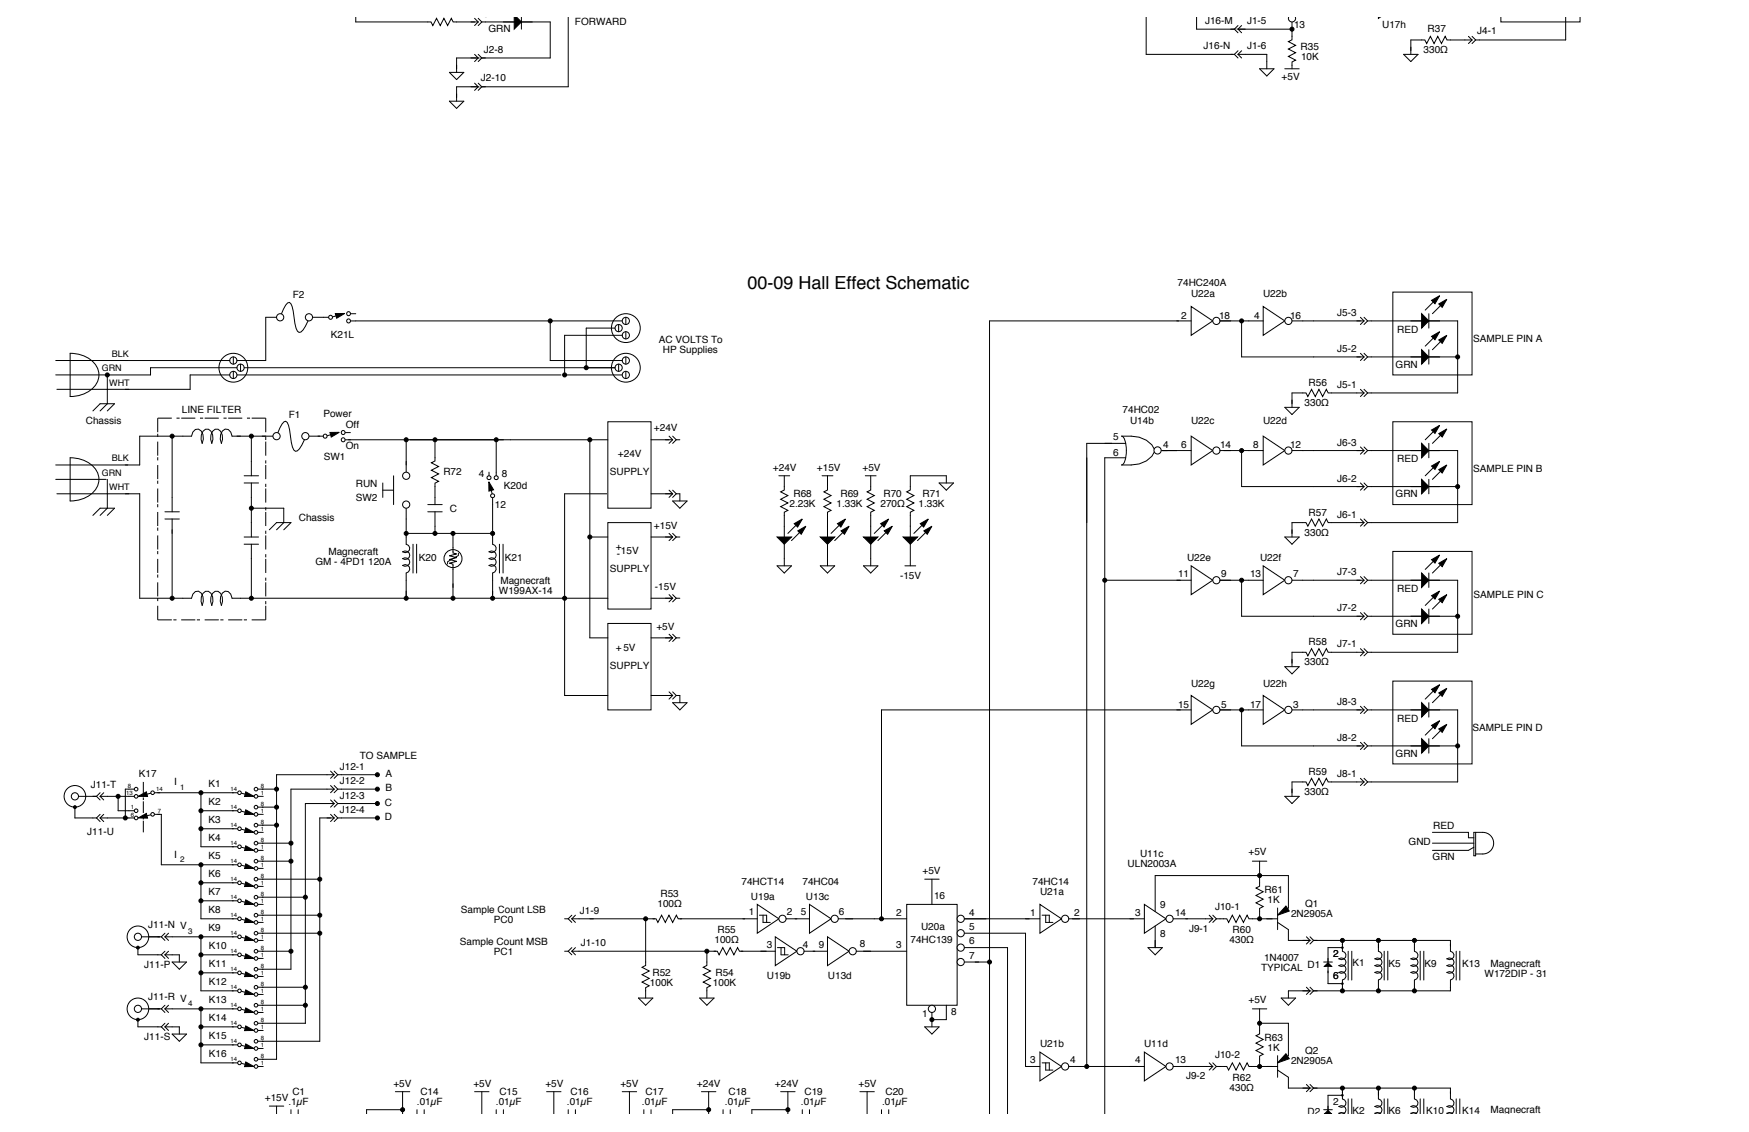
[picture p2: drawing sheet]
<svg xmlns="http://www.w3.org/2000/svg" width="432mm" height="279mm" viewBox="0 0 432 279" stroke-linecap="round" stroke-linejoin="round" font-family="sans-serif">
<defs><g id="words">
<text font-size="4.4" x="184.5" y="71.5">00-09 Hall Effect Schematic</text>
<g font-size="2.5">
<text x="120.6" y="8">GRN</text>
<text x="141.9" y="6.3">FORWARD</text>
<text x="297.5" y="6">J16-M</text>
<text x="307.9" y="6">J1-5</text>
<text x="319.5" y="7">13</text>
<text x="341.2" y="7">U17h</text>
<text x="352.5" y="8">R37</text>
<text x="364.7" y="8.5">J4-1</text>
<text x="119.5" y="13.2">J2-8</text>
<text x="297.1" y="12.2">J16-N</text>
<text x="307.9" y="12.2">J1-6</text>
<text x="321.1" y="12.4">R35</text>
<text x="321.2" y="14.9">10K</text>
<text x="351.5" y="13.2">330Ω</text>
<text x="118.7" y="20.1">J2-10</text>
<text x="316.4" y="19.8">+5V</text>
<text x="290.7" y="70.7">74HC240A</text>
<text x="72.3" y="73.7">F2</text>
<text x="294.1" y="73.4">U22a</text>
<text x="311.8" y="73.4">U22b</text>
<text x="330.1" y="77.9">J5-3</text>
<text x="81.7" y="83.3">K21L</text>
<text x="291.6" y="78.6">2</text>
<text x="301" y="78.6">18</text>
<text x="309.6" y="78.6">4</text>
<text x="318.5" y="78.6">16</text>
<text x="344.9" y="82.1">RED</text>
<text x="162.7" y="84.5">AC VOLTS To</text>
<text x="163.7" y="87">HP Supplies</text>
<text x="330.1" y="86.8">J5-2</text>
<text x="363.7" y="84.3">SAMPLE PIN A</text>
<text x="323.1" y="95.2">R56</text>
<text x="330.1" y="95.7">J5-1</text>
<text x="344.6" y="90.7">GRN</text>
<text x="44.9" y="101.8">LINE FILTER</text>
<text x="277.1" y="101.8">74HC02</text>
<text x="322.1" y="100.1">330Ω</text>
<text x="21.2" y="104.5">Chassis</text>
<text x="71.3" y="103.1">F1</text>
<text x="79.8" y="102.8">Power</text>
<text x="85.4" y="105.5">Off</text>
<text x="161.4" y="106.3">+24V</text>
<text x="279" y="104.5">U14b</text>
<text x="294.1" y="104.5">U22c</text>
<text x="311.8" y="104.5">U22d</text>
<text x="80" y="113.4">SW1</text>
<text x="85.4" y="110.7">On</text>
<text x="152.6" y="112.7">+24V</text>
<text x="274.8" y="108.5">5</text>
<text x="274.8" y="112.4">6</text>
<text x="287.1" y="110.5">4</text>
<text x="291.6" y="110.5">6</text>
<text x="301.2" y="110.5">14</text>
<text x="309.4" y="110.5">8</text>
<text x="318.5" y="110.5">12</text>
<text x="330.1" y="110">J6-3</text>
<text x="344.9" y="113.9">RED</text>
<text x="109.5" y="117.1">R72</text>
<text x="118.2" y="117.6">4</text>
<text x="123.9" y="117.6">8</text>
<text x="150.6" y="117.1">SUPPLY</text>
<text x="190.8" y="116.1">+24V</text>
<text x="201.7" y="116.1">+15V</text>
<text x="212.9" y="116.1">+5V</text>
<text x="330.1" y="118.9">J6-2</text>
<text x="363.7" y="116.4">SAMPLE PIN B</text>
<text x="87.9" y="120.1">RUN</text>
<text x="87.9" y="123.6">SW2</text>
<text x="122.2" y="125.3">12</text>
<text x="124.4" y="120.6">K20d</text>
<text x="194.9" y="125">2.23K</text>
<text x="195.9" y="122.6">R68</text>
<text x="206.5" y="125">1.33K</text>
<text x="207.5" y="122.6">R69</text>
<text x="217.4" y="125">270Ω</text>
<text x="218.1" y="122.6">R70</text>
<text x="226.8" y="125">1.33K</text>
<text x="227.8" y="122.6">R71</text>
<text x="344.6" y="122.6">GRN</text>
<text x="73.8" y="128.5">Chassis</text>
<text x="111.1" y="126.3">C</text>
<text x="161.4" y="130.5">+15V</text>
<text x="323.1" y="127.3">R57</text>
<text x="330.1" y="127.8">J6-1</text>
<text x="81.1" y="136.9">Magnecraft</text>
<text x="152.1" y="135.7">+</text>
<text x="152.3" y="137.4">-</text>
<text x="153.3" y="136.6">15V</text>
<text x="322.1" y="132.2">330Ω</text>
<text x="77.9" y="139.4">GM - 4PD1 120A</text>
<text x="103.4" y="138.4">K20</text>
<text x="124.7" y="138.4">K21</text>
<text x="150.6" y="141.1">SUPPLY</text>
<text x="222.2" y="142.8">-15V</text>
<text x="290.8" y="142.3">11</text>
<text x="293.1" y="138.4">U22e</text>
<text x="301.5" y="142.3">9</text>
<text x="308.6" y="142.3">13</text>
<text x="311.1" y="138.4">U22f</text>
<text x="319.2" y="142.3">7</text>
<text x="330.1" y="141.8">J7-3</text>
<text x="123.2" y="146.5">W199AX-14</text>
<text x="123.5" y="144.1">Magnecraft</text>
<text x="161.7" y="145.5">-15V</text>
<text x="344.9" y="146">RED</text>
<text x="363.8" y="147.5">SAMPLE PIN C</text>
<text x="162.1" y="155.4">+5V</text>
<text x="330.1" y="150.7">J7-2</text>
<text x="344.6" y="154.7">GRN</text>
<text x="152.1" y="160.6">+5V</text>
<text x="323.1" y="159.1">R58</text>
<text x="330.1" y="159.6">J7-1</text>
<text x="150.6" y="165">SUPPLY</text>
<text x="322.1" y="164.1">330Ω</text>
<text x="294.1" y="169.5">U22g</text>
<text x="311.8" y="169.5">U22h</text>
<text x="330.1" y="173.9">J8-3</text>
<text x="290.8" y="174.7">15</text>
<text x="301.5" y="174.7">5</text>
<text x="308.6" y="174.7">17</text>
<text x="319.2" y="174.7">3</text>
<text x="344.9" y="178.1">RED</text>
<text x="330.1" y="182.8">J8-2</text>
<text x="363.6" y="180.4">SAMPLE PIN D</text>
<text x="34.3" y="191.7">K17</text>
<text x="83.9" y="190">J12-1</text>
<text x="88.8" y="187.3">TO SAMPLE</text>
<text x="95.1" y="191.7">A</text>
<text x="323.1" y="191.2">R59</text>
<text x="330.1" y="191.7">J8-1</text>
<text x="344.6" y="186.8">GRN</text>
<text x="22.4" y="194.4">J11-T</text>
<text x="43" y="193.7">I</text>
<text x="51.4" y="194.2">K1</text>
<text x="83.9" y="193.4">J12-2</text>
<text x="83.9" y="197.1">J12-3</text>
<text x="95.1" y="195.2">B</text>
<text x="322.1" y="196.2">330Ω</text>
<text x="51.4" y="198.6">K2</text>
<text x="51.4" y="203.1">K3</text>
<text x="83.9" y="200.6">J12-4</text>
<text x="95" y="198.9">C</text>
<text x="95" y="202.3">D</text>
<text x="21.6" y="206">J11-U</text>
<text x="51.4" y="207.5">K4</text>
<text x="347.8" y="208.5">GND</text>
<text x="353.8" y="204.6">RED</text>
<text x="43" y="211.7">I</text>
<text x="51.4" y="212">K5</text>
<text x="227.8" y="215.7">+5V</text>
<text x="278.4" y="213.9">ULN2003A</text>
<text x="281.5" y="211.5">U11c</text>
<text x="308.3" y="211">+5V</text>
<text x="353.7" y="212.2">GRN</text>
<text x="51.4" y="216.4">K6</text>
<text x="51.4" y="220.9">K7</text>
<text x="163.1" y="221.3">R53</text>
<text x="183.1" y="218.4">74HCT14</text>
<text x="198.1" y="218.4">74HC04</text>
<text x="230.6" y="221.8">16</text>
<text x="254.9" y="218.4">74HC14</text>
<text x="256.8" y="220.9">U21a</text>
<text x="312.2" y="220.4">R61</text>
<text x="51.4" y="225.3">K8</text>
<text x="113.8" y="225.3">Sample Count LSB</text>
<text x="121.9" y="227.8">PC0</text>
<text x="143.2" y="225.5">J1-9</text>
<text x="162.3" y="223.8">100Ω</text>
<text x="184.9" y="225.8">1</text>
<text x="185.4" y="222.1">U19a</text>
<text x="194.3" y="225.8">2</text>
<text x="197.7" y="225.8">5</text>
<text x="199" y="222.1">U13c</text>
<text x="207.1" y="225.8">6</text>
<text x="221.2" y="226">2</text>
<text x="239.2" y="226">4</text>
<text x="254.3" y="226">1</text>
<text x="265.2" y="226">2</text>
<text x="280.2" y="226">3</text>
<text x="286.4" y="224.1">9</text>
<text x="290.1" y="226">14</text>
<text x="300" y="224.6">J10-1</text>
<text x="312.9" y="222.8">1K</text>
<text x="318.8" y="226.3">2N2905A</text>
<text x="322.2" y="223.8">Q1</text>
<text x="36.6" y="229">J11-N V</text>
<text x="51.4" y="229.7">K9</text>
<text x="113.5" y="233.2">Sample Count MSB</text>
<text x="143.4" y="233.4">J1-10</text>
<text x="176.4" y="232.7">100Ω</text>
<text x="177.1" y="230.2">R55</text>
<text x="189.4" y="233.9">3</text>
<text x="198.2" y="233.9">4</text>
<text x="202.2" y="233.9">9</text>
<text x="212.3" y="233.7">8</text>
<text x="221.2" y="233.9">3</text>
<text x="224.8" y="232.7">74HC139</text>
<text x="227.4" y="229.5">U20a</text>
<text x="239.2" y="229.5">5</text>
<text x="239.2" y="233">6</text>
<text x="286.4" y="231.2">8</text>
<text x="293.6" y="230">J9-1</text>
<text x="303.6" y="232.7">430Ω</text>
<text x="304.3" y="230.2">R60</text>
<text x="35.6" y="238.9">J11-P</text>
<text x="51.6" y="234.2">K10</text>
<text x="51.6" y="238.6">K11</text>
<text x="121.9" y="235.7">PC1</text>
<text x="239.2" y="236.7">7</text>
<text x="311.3" y="239.6">TYPICAL</text>
<text x="312.1" y="237.2">1N4007</text>
<text x="322.8" y="238.9">D1</text>
<text x="329.1" y="236.2">2</text>
<text x="333.9" y="238.4">K1</text>
<text x="342.8" y="238.6">K5</text>
<text x="351.7" y="238.6">K9</text>
<text x="361" y="238.6">K13</text>
<text x="368" y="238.6">Magnecraft</text>
<text x="51.6" y="243.1">K12</text>
<text x="160.5" y="243.3">100K</text>
<text x="161.1" y="240.9">R52</text>
<text x="176" y="243.3">100K</text>
<text x="176.6" y="240.9">R54</text>
<text x="189.4" y="241.6">U19b</text>
<text x="204.4" y="241.6">U13d</text>
<text x="329.1" y="241.6">6</text>
<text x="366.5" y="241.1">W172DIP - 31</text>
<text x="36.6" y="246.8">J11-R V</text>
<text x="51.6" y="247.5">K13</text>
<text x="51.6" y="252">K14</text>
<text x="227.6" y="251">1</text>
<text x="234.8" y="250.5">8</text>
<text x="308.3" y="247.5">+5V</text>
<text x="35.6" y="256.7">J11-S</text>
<text x="51.6" y="256.4">K15</text>
<text x="312.2" y="256.9">R63</text>
<text x="51.6" y="260.9">K16</text>
<text x="254.3" y="262.3">3</text>
<text x="256.8" y="258.4">U21b</text>
<text x="264.2" y="262.3">4</text>
<text x="280.2" y="262.3">4</text>
<text x="282.5" y="258.4">U11d</text>
<text x="290.1" y="262.3">13</text>
<text x="300" y="261.1">J10-2</text>
<text x="312.9" y="259.4">1K</text>
<text x="318.8" y="262.6">2N2905A</text>
<text x="322.2" y="260.1">Q2</text>
<text x="97.1" y="268.3">+5V</text>
<text x="116.9" y="268.3">+5V</text>
<text x="134.7" y="268.3">+5V</text>
<text x="153.2" y="268.3">+5V</text>
<text x="172.1" y="268.3">+24V</text>
<text x="191.3" y="268.3">+24V</text>
<text x="211.9" y="268.3">+5V</text>
<text x="292.8" y="266.3">J9-2</text>
<text x="303.6" y="269.3">430Ω</text>
<text x="304.3" y="266.8">R62</text>
<text x="65.4" y="271.7">+15V</text>
<text x="71.2" y="272.7">.1µF</text>
<text x="72.2" y="270.2">C1</text>
<text x="102.9" y="272.7">.01µF</text>
<text x="103.8" y="270.2">C14</text>
<text x="122.4" y="272.7">.01µF</text>
<text x="123.3" y="270.2">C15</text>
<text x="140" y="272.7">.01µF</text>
<text x="140.8" y="270.2">C16</text>
<text x="158.5" y="272.7">.01µF</text>
<text x="159.3" y="270.2">C17</text>
<text x="179" y="272.7">.01µF</text>
<text x="179.8" y="270.2">C18</text>
<text x="197.7" y="272.7">.01µF</text>
<text x="198.6" y="270.2">C19</text>
<text x="217.8" y="272.7">.01µF</text>
<text x="218.6" y="270.2">C20</text>
<text x="322.8" y="275.2">D2</text>
<text x="329.1" y="272.7">2</text>
<text x="333.9" y="274.9">K2</text>
<text x="342.8" y="274.9">K6</text>
<text x="352.1" y="274.9">K10</text>
<text x="361" y="274.9">K14</text>
<text x="368" y="274.7">Magnecraft</text>
</g>
<g font-size="2.2">
<text x="27.6" y="88">BLK</text>
<text x="25.1" y="91.5">GRN</text>
<text x="27" y="95.2">WHT</text>
<text x="27.6" y="113.7">BLK</text>
<text x="25.1" y="117.4">GRN</text>
<text x="27" y="120.8">WHT</text>
</g>
<g font-size="2">
<text x="44.5" y="194.9">1</text>
<text x="44.5" y="212.7">2</text>
<text x="46.5" y="230.5">3</text>
<text x="46.5" y="248.3">4</text>
</g>
<g font-size="1.5">
<text x="31.2" y="196.2">13</text>
<text x="31.6" y="194.4">8</text>
<text x="38.6" y="195.2">14</text>
<text x="56.9" y="195.2">14</text>
<text x="64.4" y="196.2">1</text>
<text x="64.4" y="194.4">8</text>
<text x="32.3" y="201.6">6</text>
<text x="32.3" y="199.6">1</text>
<text x="39" y="200.6">7</text>
<text x="56.9" y="199.6">14</text>
<text x="64.4" y="200.6">1</text>
<text x="64.4" y="198.9">8</text>
<text x="64.4" y="203.3">8</text>
<text x="56.9" y="204.1">14</text>
<text x="56.9" y="208.5">14</text>
<text x="64.4" y="205">1</text>
<text x="64.4" y="209.5">1</text>
<text x="64.4" y="207.8">8</text>
<text x="56.9" y="213">14</text>
<text x="64.4" y="213.9">1</text>
<text x="64.4" y="212.2">8</text>
<text x="56.9" y="217.4">14</text>
<text x="56.9" y="221.8">14</text>
<text x="64.4" y="218.4">1</text>
<text x="64.4" y="216.7">8</text>
<text x="64.4" y="221.1">8</text>
<text x="56.9" y="226.3">14</text>
<text x="64.4" y="222.8">1</text>
<text x="64.4" y="227.3">1</text>
<text x="64.4" y="225.5">8</text>
<text x="56.9" y="230.7">14</text>
<text x="64.4" y="231.7">1</text>
<text x="64.4" y="230">8</text>
<text x="56.9" y="235.2">14</text>
<text x="56.9" y="239.6">14</text>
<text x="64.4" y="236.2">1</text>
<text x="64.4" y="234.4">8</text>
<text x="64.4" y="238.9">8</text>
<text x="56.9" y="244.1">14</text>
<text x="64.4" y="240.6">1</text>
<text x="64.4" y="245.1">1</text>
<text x="64.4" y="243.3">8</text>
<text x="56.9" y="248.5">14</text>
<text x="64.4" y="249.5">1</text>
<text x="64.4" y="247.8">8</text>
<text x="56.9" y="253">14</text>
<text x="56.9" y="257.4">14</text>
<text x="64.4" y="253.9">1</text>
<text x="64.4" y="252.2">8</text>
<text x="64.4" y="256.7">8</text>
<text x="56.9" y="261.8">14</text>
<text x="64.4" y="258.4">1</text>
<text x="64.4" y="262.8">1</text>
<text x="64.4" y="261.1">8</text>
</g>
</g></defs>
<path d="M57.3 262.3h1.8l1.4 .4M60.7 262.1l2 1.1-2.3 .1zM63.2 263.2h1.8M63.2 261.5h1.8" fill="none" stroke="#000" stroke-width=".25"/>
<path d="M60.7 262.1l2 1.1-2.3 .1z" fill="#000"/>
<circle cx="63.2" cy="261.5" r=".44" fill="#fff"/>
<circle cx="63.2" cy="261.5" r=".44" fill="none" stroke="#000" stroke-width=".25"/>
<circle cx="63.2" cy="263.2" r=".44" fill="#fff"/>
<circle cx="63.2" cy="263.2" r=".44" fill="none" stroke="#000" stroke-width=".25"/>
<circle cx="59.1" cy="262.3" r=".44" fill="#fff"/>
<g fill="none" stroke="#000" stroke-width=".25">
<path d="M18.5 196.6v5.3M29.2 196.6v3.5M30.9 194.8v7.1h-4.4M35.4 193v2.9M35.4 196.8v.7M35.4 197.8v2.9M38.9 195.7h18.7M49.6 195.7v13.3h8M64.7 194.8h3.6M64.7 199.2h3.6M80.7 191.2h-12.4v70.3h-3.6M80.7 194.8h-8.9v44.4h-7.1"/>
<path d="M80.7 198.3h-5.3v54.3h-10.7M35.4 201.6v.7M35.4 202.6v2.8M39.8 201v12.4h17.8M49.6 200.1h8M49.6 204.6h8M49.6 217.9h8M49.6 213.4v13.4h8M64.7 203.7h3.6M64.7 212.6h7.1M64.7 208.1h7.1M64.7 217h14.2"/>
<path d="M81.6 201.9h-2.7v55.1h-14.2M42.5 231.2h15.1M49.6 222.3h8M49.6 235.7h8M49.6 231.2v13.4h8M64.7 234.8h7.1M64.7 221.4h10.7M64.7 225.9h14.2M64.7 230.3h14.2M42.5 249h15.1M49.6 240.1h8M49.6 253.4h8"/>
<path d="M49.6 257.9h8M49.6 249v13.3h8M64.7 243.7h10.7M64.7 248.1h10.7"/>
<circle cx="49.6" cy="195.7" r=".49"/>
<circle cx="68.3" cy="199.2" r=".49"/>
<circle cx="68.3" cy="194.8" r=".49"/>
<circle cx="93.2" cy="198.3" r=".49"/>
<circle cx="93.2" cy="194.8" r=".49"/>
<circle cx="93.2" cy="191.2" r=".49"/>
<circle cx="30.9" cy="201.9" r=".49"/>
<circle cx="49.6" cy="217.9" r=".49"/>
<circle cx="49.6" cy="200.1" r=".49"/>
<circle cx="49.6" cy="213.4" r=".49"/>
<circle cx="49.6" cy="204.6" r=".49"/>
<circle cx="68.3" cy="203.7" r=".49"/>
<circle cx="71.8" cy="212.6" r=".49"/>
<circle cx="71.8" cy="208.1" r=".49"/>
<circle cx="78.9" cy="217" r=".49"/>
<circle cx="93.2" cy="201.9" r=".49"/>
<circle cx="49.6" cy="235.7" r=".49"/>
<circle cx="49.6" cy="231.2" r=".49"/>
<circle cx="49.6" cy="222.3" r=".49"/>
<circle cx="71.8" cy="234.8" r=".49"/>
<circle cx="75.4" cy="221.4" r=".49"/>
<circle cx="78.9" cy="230.3" r=".49"/>
<circle cx="78.9" cy="225.9" r=".49"/>
<circle cx="49.6" cy="253.4" r=".49"/>
<circle cx="49.6" cy="257.9" r=".49"/>
<circle cx="49.6" cy="240.1" r=".49"/>
<circle cx="49.6" cy="249" r=".49"/>
<circle cx="75.4" cy="243.7" r=".49"/>
<circle cx="75.4" cy="248.1" r=".49"/>
<circle cx="59.1" cy="262.3" r=".44"/>
</g>
<g fill="#000">
<circle cx="49.6" cy="195.7" r=".49"/>
<circle cx="68.3" cy="194.8" r=".49"/>
<circle cx="68.3" cy="199.2" r=".49"/>
<circle cx="93.2" cy="198.3" r=".49"/>
<circle cx="93.2" cy="194.8" r=".49"/>
<circle cx="93.2" cy="191.2" r=".49"/>
<circle cx="30.9" cy="201.9" r=".49"/>
<circle cx="49.6" cy="204.6" r=".49"/>
<circle cx="49.6" cy="217.9" r=".49"/>
<circle cx="49.6" cy="200.1" r=".49"/>
<circle cx="49.6" cy="213.4" r=".49"/>
<circle cx="68.3" cy="203.7" r=".49"/>
<circle cx="71.8" cy="208.1" r=".49"/>
<circle cx="71.8" cy="212.6" r=".49"/>
<circle cx="78.9" cy="217" r=".49"/>
<circle cx="93.2" cy="201.9" r=".49"/>
<circle cx="49.6" cy="235.7" r=".49"/>
<circle cx="49.6" cy="222.3" r=".49"/>
<circle cx="49.6" cy="231.2" r=".49"/>
<circle cx="71.8" cy="234.8" r=".49"/>
<circle cx="75.4" cy="221.4" r=".49"/>
<circle cx="78.9" cy="230.3" r=".49"/>
<circle cx="78.9" cy="225.9" r=".49"/>
<circle cx="49.6" cy="249" r=".49"/>
<circle cx="49.6" cy="253.4" r=".49"/>
<circle cx="49.6" cy="257.9" r=".49"/>
<circle cx="49.6" cy="240.1" r=".49"/>
<circle cx="75.4" cy="248.1" r=".49"/>
<circle cx="75.4" cy="243.7" r=".49"/>
</g>
<circle cx="18.5" cy="196.6" r="2.67" fill="#fff"/>
<g fill="none" stroke="#000" stroke-width=".25">
<path d="M18.5 196.6h5.3"/>
<circle cx="18.5" cy="196.6" r="2.67"/>
</g>
<circle cx="18.5" cy="196.6" r=".89" fill="#fff"/>
<g fill="none" stroke="#000" stroke-width=".25">
<path d="M31.8 196.6h1.8M31.8 194.8h1.8M34.1 196.6l2-1.2 .3 1.2zM39.5 195.7h-1.8l-1.4 .3"/>
<circle cx="18.5" cy="196.6" r=".89"/>
<circle cx="18.5" cy="199.2" r=".36"/>
</g>
<g fill="#000">
<path d="M34.1 196.6l2-1.2 .3 1.2z"/>
<circle cx="18.5" cy="199.2" r=".36"/>
</g>
<circle cx="33.6" cy="194.8" r=".44" fill="#fff"/>
<circle cx="33.6" cy="194.8" r=".44" fill="none" stroke="#000" stroke-width=".25"/>
<circle cx="33.6" cy="196.6" r=".44" fill="#fff"/>
<circle cx="33.6" cy="196.6" r=".44" fill="none" stroke="#000" stroke-width=".25"/>
<circle cx="37.7" cy="195.7" r=".44" fill="#fff"/>
<g fill="none" stroke="#000" stroke-width=".25">
<path d="M31.8 201.9h1.8M31.8 200.1h1.8M34.1 201.9l2-1.1 .3 1.1zM39.5 201h-1.8l-1.4 .3"/>
<circle cx="37.7" cy="195.7" r=".44"/>
</g>
<path d="M34.1 201.9l2-1.1 .3 1.1z" fill="#000"/>
<circle cx="33.6" cy="200.1" r=".44" fill="#fff"/>
<circle cx="33.6" cy="200.1" r=".44" fill="none" stroke="#000" stroke-width=".25"/>
<circle cx="33.6" cy="201.9" r=".44" fill="#fff"/>
<circle cx="33.6" cy="201.9" r=".44" fill="none" stroke="#000" stroke-width=".25"/>
<circle cx="37.7" cy="201" r=".44" fill="#fff"/>
<g fill="none" stroke="#000" stroke-width=".25">
<path d="M26.5 196.6h5.3M30.9 194.8h.9M57.3 195.7h1.8l1.4 .3M60.7 195.4l2 1.2h-2.3zM63.2 196.6h1.8M63.2 194.8h1.8M29.2 200.1h2.6M30.9 201.9h.9M38.9 201h.9"/>
<circle cx="29.2" cy="196.6" r=".49"/>
<circle cx="37.7" cy="201" r=".44"/>
</g>
<g fill="#000">
<path d="M60.7 195.4l2 1.2h-2.3z"/>
<circle cx="29.2" cy="196.6" r=".49"/>
</g>
<circle cx="63.2" cy="194.8" r=".44" fill="#fff"/>
<circle cx="63.2" cy="194.8" r=".44" fill="none" stroke="#000" stroke-width=".25"/>
<circle cx="63.2" cy="196.6" r=".44" fill="#fff"/>
<circle cx="63.2" cy="196.6" r=".44" fill="none" stroke="#000" stroke-width=".25"/>
<circle cx="59.1" cy="195.7" r=".44" fill="#fff"/>
<g fill="none" stroke="#000" stroke-width=".25">
<path d="M60.7 199.9l2 1.1h-2.3zM63.2 199.2h1.8M57.3 200.1h1.8l1.4 .4M63.2 201h1.8"/>
<circle cx="59.1" cy="195.7" r=".44"/>
</g>
<path d="M60.7 199.9l2 1.1h-2.3z" fill="#000"/>
<circle cx="63.2" cy="199.2" r=".44" fill="#fff"/>
<circle cx="63.2" cy="199.2" r=".44" fill="none" stroke="#000" stroke-width=".25"/>
<circle cx="63.2" cy="201" r=".44" fill="#fff"/>
<circle cx="63.2" cy="201" r=".44" fill="none" stroke="#000" stroke-width=".25"/>
<circle cx="59.1" cy="200.1" r=".44" fill="#fff"/>
<g fill="none" stroke="#000" stroke-width=".25">
<path d="M57.3 204.6h1.8l1.4 .3M60.7 204.3l2 1.1-2.3 .1zM63.2 205.4h1.8M63.2 203.7h1.8"/>
<circle cx="59.1" cy="200.1" r=".44"/>
</g>
<path d="M60.7 204.3l2 1.1-2.3 .1z" fill="#000"/>
<circle cx="63.2" cy="203.7" r=".44" fill="#fff"/>
<circle cx="63.2" cy="203.7" r=".44" fill="none" stroke="#000" stroke-width=".25"/>
<circle cx="63.2" cy="205.4" r=".44" fill="#fff"/>
<circle cx="63.2" cy="205.4" r=".44" fill="none" stroke="#000" stroke-width=".25"/>
<circle cx="59.1" cy="204.6" r=".44" fill="#fff"/>
<g fill="none" stroke="#000" stroke-width=".25">
<path d="M57.3 209h1.8l1.4 .3M60.7 208.8l2 1.1h-2.3zM63.2 209.9h1.8M63.2 208.1h1.8"/>
<circle cx="59.1" cy="204.6" r=".44"/>
</g>
<path d="M60.7 208.8l2 1.1h-2.3z" fill="#000"/>
<circle cx="63.2" cy="208.1" r=".44" fill="#fff"/>
<circle cx="63.2" cy="208.1" r=".44" fill="none" stroke="#000" stroke-width=".25"/>
<circle cx="63.2" cy="209.9" r=".44" fill="#fff"/>
<circle cx="63.2" cy="209.9" r=".44" fill="none" stroke="#000" stroke-width=".25"/>
<circle cx="59.1" cy="209" r=".44" fill="#fff"/>
<g fill="none" stroke="#000" stroke-width=".25">
<path d="M57.3 213.4h1.8l1.4 .4M60.7 213.2l2 1.1-2.3 .1zM63.2 214.3h1.8M63.2 212.6h1.8"/>
<circle cx="59.1" cy="209" r=".44"/>
</g>
<path d="M60.7 213.2l2 1.1-2.3 .1z" fill="#000"/>
<circle cx="63.2" cy="212.6" r=".44" fill="#fff"/>
<circle cx="63.2" cy="212.6" r=".44" fill="none" stroke="#000" stroke-width=".25"/>
<circle cx="63.2" cy="214.3" r=".44" fill="#fff"/>
<circle cx="63.2" cy="214.3" r=".44" fill="none" stroke="#000" stroke-width=".25"/>
<circle cx="59.1" cy="213.4" r=".44" fill="#fff"/>
<g fill="none" stroke="#000" stroke-width=".25">
<path d="M57.3 217.9h1.8l1.4 .3M60.7 217.7l2 1.1h-2.3zM63.2 218.8h1.8M63.2 217h1.8"/>
<circle cx="59.1" cy="213.4" r=".44"/>
</g>
<path d="M60.7 217.7l2 1.1h-2.3z" fill="#000"/>
<circle cx="63.2" cy="217" r=".44" fill="#fff"/>
<circle cx="63.2" cy="217" r=".44" fill="none" stroke="#000" stroke-width=".25"/>
<circle cx="63.2" cy="218.8" r=".44" fill="#fff"/>
<circle cx="63.2" cy="218.8" r=".44" fill="none" stroke="#000" stroke-width=".25"/>
<circle cx="59.1" cy="217.9" r=".44" fill="#fff"/>
<g fill="none" stroke="#000" stroke-width=".25">
<path d="M57.3 222.3h1.8l1.4 .4M60.7 222.1l2 1.1-2.3 .1zM63.2 223.2h1.8M63.2 221.4h1.8"/>
<circle cx="59.1" cy="217.9" r=".44"/>
</g>
<path d="M60.7 222.1l2 1.1-2.3 .1z" fill="#000"/>
<circle cx="63.2" cy="221.4" r=".44" fill="#fff"/>
<circle cx="63.2" cy="221.4" r=".44" fill="none" stroke="#000" stroke-width=".25"/>
<circle cx="63.2" cy="223.2" r=".44" fill="#fff"/>
<circle cx="63.2" cy="223.2" r=".44" fill="none" stroke="#000" stroke-width=".25"/>
<circle cx="59.1" cy="222.3" r=".44" fill="#fff"/>
<g fill="none" stroke="#000" stroke-width=".25">
<path d="M57.3 226.8h1.8l1.4 .3M60.7 226.6l2 1.1h-2.3zM63.2 227.7h1.8M63.2 225.9h1.8"/>
<circle cx="59.1" cy="222.3" r=".44"/>
</g>
<path d="M60.7 226.6l2 1.1h-2.3z" fill="#000"/>
<circle cx="63.2" cy="225.9" r=".44" fill="#fff"/>
<circle cx="63.2" cy="225.9" r=".44" fill="none" stroke="#000" stroke-width=".25"/>
<circle cx="63.2" cy="227.7" r=".44" fill="#fff"/>
<circle cx="63.2" cy="227.7" r=".44" fill="none" stroke="#000" stroke-width=".25"/>
<circle cx="59.1" cy="226.8" r=".44" fill="#fff"/>
<g fill="none" stroke="#000" stroke-width=".25">
<path d="M57.3 231.2h1.8l1.4 .4M60.7 231l2 1.1-2.3 .1zM63.2 232.1h1.8M63.2 230.3h1.8"/>
<circle cx="59.1" cy="226.8" r=".44"/>
</g>
<path d="M60.7 231l2 1.1-2.3 .1z" fill="#000"/>
<circle cx="63.2" cy="230.3" r=".44" fill="#fff"/>
<circle cx="63.2" cy="230.3" r=".44" fill="none" stroke="#000" stroke-width=".25"/>
<circle cx="63.2" cy="232.1" r=".44" fill="#fff"/>
<circle cx="63.2" cy="232.1" r=".44" fill="none" stroke="#000" stroke-width=".25"/>
<circle cx="59.1" cy="231.2" r=".44" fill="#fff"/>
<g fill="none" stroke="#000" stroke-width=".25">
<path d="M57.3 235.7h1.8l1.4 .3M60.7 235.4l2 1.2h-2.3zM63.2 236.6h1.8M63.2 234.8h1.8"/>
<circle cx="59.1" cy="231.2" r=".44"/>
</g>
<path d="M60.7 235.4l2 1.2h-2.3z" fill="#000"/>
<circle cx="63.2" cy="234.8" r=".44" fill="#fff"/>
<circle cx="63.2" cy="234.8" r=".44" fill="none" stroke="#000" stroke-width=".25"/>
<circle cx="63.2" cy="236.6" r=".44" fill="#fff"/>
<circle cx="63.2" cy="236.6" r=".44" fill="none" stroke="#000" stroke-width=".25"/>
<circle cx="59.1" cy="235.7" r=".44" fill="#fff"/>
<g fill="none" stroke="#000" stroke-width=".25">
<path d="M60.7 239.9l2 1.1h-2.3zM63.2 239.2h1.8M57.3 240.1h1.8l1.4 .4M63.2 241h1.8"/>
<circle cx="59.1" cy="235.7" r=".44"/>
</g>
<path d="M60.7 239.9l2 1.1h-2.3z" fill="#000"/>
<circle cx="63.2" cy="239.2" r=".44" fill="#fff"/>
<circle cx="63.2" cy="239.2" r=".44" fill="none" stroke="#000" stroke-width=".25"/>
<circle cx="63.2" cy="241" r=".44" fill="#fff"/>
<circle cx="63.2" cy="241" r=".44" fill="none" stroke="#000" stroke-width=".25"/>
<circle cx="59.1" cy="240.1" r=".44" fill="#fff"/>
<g fill="none" stroke="#000" stroke-width=".25">
<path d="M57.3 244.6h1.8l1.4 .3M60.7 244.3l2 1.1-2.3 .1zM63.2 245.4h1.8M63.2 243.7h1.8"/>
<circle cx="59.1" cy="240.1" r=".44"/>
</g>
<path d="M60.7 244.3l2 1.1-2.3 .1z" fill="#000"/>
<circle cx="63.2" cy="243.7" r=".44" fill="#fff"/>
<circle cx="63.2" cy="243.7" r=".44" fill="none" stroke="#000" stroke-width=".25"/>
<circle cx="63.2" cy="245.4" r=".44" fill="#fff"/>
<circle cx="63.2" cy="245.4" r=".44" fill="none" stroke="#000" stroke-width=".25"/>
<circle cx="59.1" cy="244.6" r=".44" fill="#fff"/>
<g fill="none" stroke="#000" stroke-width=".25">
<path d="M57.3 249h1.8l1.4 .4M60.7 248.8l2 1.1h-2.3zM63.2 249.9h1.8M63.2 248.1h1.8"/>
<circle cx="59.1" cy="244.6" r=".44"/>
</g>
<path d="M60.7 248.8l2 1.1h-2.3z" fill="#000"/>
<circle cx="63.2" cy="248.1" r=".44" fill="#fff"/>
<circle cx="63.2" cy="248.1" r=".44" fill="none" stroke="#000" stroke-width=".25"/>
<circle cx="63.2" cy="249.9" r=".44" fill="#fff"/>
<circle cx="63.2" cy="249.9" r=".44" fill="none" stroke="#000" stroke-width=".25"/>
<circle cx="59.1" cy="249" r=".44" fill="#fff"/>
<g fill="none" stroke="#000" stroke-width=".25">
<path d="M57.3 253.4h1.8l1.4 .4M60.7 253.2l2 1.1-2.3 .1zM63.2 254.3h1.8M63.2 252.6h1.8"/>
<circle cx="59.1" cy="249" r=".44"/>
</g>
<path d="M60.7 253.2l2 1.1-2.3 .1z" fill="#000"/>
<circle cx="63.2" cy="252.6" r=".44" fill="#fff"/>
<circle cx="63.2" cy="252.6" r=".44" fill="none" stroke="#000" stroke-width=".25"/>
<circle cx="63.2" cy="254.3" r=".44" fill="#fff"/>
<circle cx="63.2" cy="254.3" r=".44" fill="none" stroke="#000" stroke-width=".25"/>
<circle cx="59.1" cy="253.4" r=".44" fill="#fff"/>
<g fill="none" stroke="#000" stroke-width=".25">
<path d="M57.3 257.9h1.8l1.4 .3M60.7 257.7l2 1.1h-2.3zM63.2 258.8h1.8M63.2 257h1.8"/>
<circle cx="59.1" cy="253.4" r=".44"/>
</g>
<path d="M60.7 257.7l2 1.1h-2.3z" fill="#000"/>
<circle cx="63.2" cy="257" r=".44" fill="#fff"/>
<circle cx="63.2" cy="257" r=".44" fill="none" stroke="#000" stroke-width=".25"/>
<circle cx="63.2" cy="258.8" r=".44" fill="#fff"/>
<circle cx="63.2" cy="258.8" r=".44" fill="none" stroke="#000" stroke-width=".25"/>
<circle cx="59.1" cy="257.9" r=".44" fill="#fff"/>
<g fill="none" stroke="#000" stroke-width=".25">
<path d="M22.9 196.6h.9M23.8 196.6l.9 .8M24.7 195.7l-.9 .9M24.7 196.6l.9 .8M24.7 196.6h1.8M25.6 195.7l-.9 .9M80.7 191.2h1.8M80.7 194.8h1.8M80.7 198.3h1.8M81.6 190.3l.9 .9M81.6 193.9l.9 .9M81.6 197.4l.9 .9"/>
<path d="M82.5 191.2l-.9 .9M82.5 190.3l.9 .9M82.5 194.8l-.9 .9M82.5 193.9l.9 .9M82.5 198.3l-.9 .9M82.5 197.4l.9 .9M83.4 191.2l-.9 .9M83.4 194.8l-.9 .9M83.4 198.3l-.9 .9M83.4 191.2h9.8M83.4 194.8h9.8M83.4 198.3h9.8"/>
<path d="M18.5 201.9h5.3M23.8 201.9l.9 .9M24.7 201l-.9 .9M24.7 201.9h1.8M24.7 201.9l.9 .9M25.6 201l-.9 .9M80.7 201.9h1.8M81.6 201l.9 .9M82.5 201.9l-.9 .9M82.5 201l.9 .9M83.4 201.9l-.9 .9M83.4 201.9h9.8"/>
<path d="M34.1 231.2v4.5h5.7M35.4 231.2h4.4M39.8 231.2l.9 .9M39.8 235.7l.9 .9M40.7 231.2l.9 .9M40.7 230.3l-.9 .9M40.7 231.2h1.8M40.7 235.7l.9 .9M40.7 234.8l-.9 .9M40.7 235.7h3.6v1.7M41.6 230.3l-.9 .9M41.6 234.8l-.9 .9"/>
<path d="M42.5 237.4h3.6l-1.8 1.8z"/>
<circle cx="59.1" cy="257.9" r=".44"/>
</g>
<circle cx="34.1" cy="231.2" r="2.67" fill="#fff"/>
<g fill="none" stroke="#000" stroke-width=".25">
<path d="M39.4 231.2h-5.3"/>
<circle cx="34.1" cy="231.2" r="2.67"/>
</g>
<circle cx="34.1" cy="231.2" r=".89" fill="#fff"/>
<g fill="none" stroke="#000" stroke-width=".25">
<path d="M34.1 249v4.4h5.7M35.4 249h4.4M39.8 249l.9 .9M39.8 253.4l.9 .9M40.7 249l.9 .9M40.7 248.1l-.9 .9M40.7 249h1.8M40.7 253.4l.9 .9M40.7 252.6l-.9 .8M40.7 253.4h3.6v1.8M41.6 248.1l-.9 .9M41.6 252.6l-.9 .8"/>
<path d="M42.5 255.2h3.6l-1.8 1.8z"/>
<circle cx="34.1" cy="231.2" r=".89"/>
<circle cx="34.1" cy="233.9" r=".36"/>
</g>
<circle cx="34.1" cy="233.9" r=".36" fill="#000"/>
<circle cx="34.1" cy="249" r="2.67" fill="#fff"/>
<g fill="none" stroke="#000" stroke-width=".25">
<path d="M34.1 249h5.3"/>
<circle cx="34.1" cy="249" r="2.67"/>
</g>
<circle cx="34.1" cy="249" r=".89" fill="#fff"/>
<g fill="none" stroke="#000" stroke-width=".25">
<path d="M173.2 269.5h3.5M175 269.5v5.5M175 273.9h-8.9v1.1M178.5 273.9v1.1M180.3 273.9v1.1"/>
<circle cx="34.1" cy="249" r=".89"/>
<circle cx="34.1" cy="251.7" r=".36"/>
<circle cx="175" cy="273.9" r=".49"/>
</g>
<g fill="#000">
<circle cx="34.1" cy="251.7" r=".36"/>
<circle cx="175" cy="273.9" r=".49"/>
</g>
<path d="M150.1 153.9h10.6v21.3h-10.6z" fill="#fff"/>
<g fill="none" stroke="#000" stroke-width=".25">
<path d="M45.2 107.7h-10.7v7.1h-3.6M86.1 108.5h38.2M30.9 121.9h3.6M139.4 121.9h10.7M100.3 145.9v1.8M150.1 153.9h10.6v21.3h-10.6z"/>
<circle cx="100.3" cy="147.7" r=".49"/>
</g>
<circle cx="100.3" cy="147.7" r=".49" fill="#000"/>
<path d="M150.1 129h10.6v21.3h-10.6z" fill="#fff"/>
<path d="M78.5 107.7h1.8M84.7 106.8h1.8M84.7 108.6h1.8M150.1 129h10.6v21.3h-10.6z" fill="none" stroke="#000" stroke-width=".25"/>
<circle cx="84.7" cy="108.6" r=".49" fill="#fff"/>
<circle cx="84.7" cy="108.6" r=".49" fill="none" stroke="#000" stroke-width=".25"/>
<circle cx="84.7" cy="106.8" r=".49" fill="#fff"/>
<g fill="none" stroke="#000" stroke-width=".25">
<path d="M81.5 106.7h2.3l-2 1.2zM81.6 107.3l-1.2 .4"/>
<circle cx="84.7" cy="106.8" r=".49"/>
</g>
<path d="M81.5 106.7h2.3l-2 1.2z" fill="#000"/>
<circle cx="80.3" cy="107.7" r=".49" fill="#fff"/>
<g fill="none" stroke="#000" stroke-width=".25">
<path d="M100.3 131.7v2.6l.6 .3 .3 .6-.1 .6-.5 .5-.6 .1-.6-.2a1.09 1.09 0 0 1 1.5 .1 1.09 1.09 0 0 1 0 1.5 1.09 1.09 0 0 1-1.5 .1 1.09 1.09 0 0 1 1.5 .1 1.09 1.09 0 0 1 0 1.5 1.09 1.09 0 0 1-1.5 .1l.6-.2 .6 .1 .5 .5 .1 .6-.3 .5-.6 .3v1.8M102 134.3v7.1M102.9 134.3v7.1"/>
<circle cx="80.3" cy="107.7" r=".49"/>
</g>
<path d="M150.1 104.1h10.6v21.3h-10.6z" fill="#fff"/>
<g fill="none" stroke="#000" stroke-width=".25">
<path d="M64.7 107.7h2.7M68.5 107l.6-1.4 1-1.5 .4-.1 .4 .3a14.7 14.7 0 0 1 1 4.9l.3 1.1 .3 .8 .4 .3 .5-.1 .5-.5 1.3-2.3M145.6 108.5v48.9h4.5M150.1 104.1h10.6v21.3h-10.6zM160.7 108.5h4.5M139.4 121.9v49.8h10.7M145.6 132.5h4.5M160.7 132.5h5.4M160.7 121.9h5.4M139.4 147.7h10.7M160.7 147.7h5.4M160.7 157.4h5.4"/>
<path d="M160.7 171.7h5.4"/>
<circle cx="145.6" cy="108.5" r=".49"/>
<circle cx="145.6" cy="132.5" r=".49"/>
<circle cx="111.8" cy="147.7" r=".49"/>
<circle cx="139.4" cy="147.7" r=".49"/>
</g>
<g fill="#000">
<circle cx="145.6" cy="108.5" r=".49"/>
<circle cx="145.6" cy="132.5" r=".49"/>
<circle cx="111.8" cy="147.7" r=".49"/>
<circle cx="139.4" cy="147.7" r=".49"/>
</g>
<circle cx="68.3" cy="107.7" r=".89" fill="#fff"/>
<g fill="none" stroke="#000" stroke-width=".25">
<path d="M76.3 107.7h2.6"/>
<circle cx="68.3" cy="107.7" r=".89"/>
</g>
<circle cx="75.4" cy="107.7" r=".89" fill="#fff"/>
<g fill="none" stroke="#000" stroke-width=".25">
<path d="M166.1 123.7h3.5l-1.8 1.7zM167.8 121.9v1.8M166.1 173.4h3.5l-1.8 1.8zM167.8 171.7v1.7"/>
<circle cx="75.4" cy="107.7" r=".89"/>
</g>
<circle cx="154.5" cy="90.8" r="3.6" fill="#fff"/>
<circle cx="154.5" cy="90.8" r="3.6" fill="none" stroke="#000" stroke-width=".25"/>
<circle cx="154.5" cy="89" r=".89" fill="#fff"/>
<circle cx="154.5" cy="89" r=".89" fill="none" stroke="#000" stroke-width=".25"/>
<circle cx="154.5" cy="92.5" r=".89" fill="#fff"/>
<g fill="none" stroke="#000" stroke-width=".25">
<path d="M154.5 88.1v1.8M154.5 91.7v1.7"/>
<circle cx="154.5" cy="92.5" r=".89"/>
</g>
<circle cx="152.7" cy="90.8" r=".89" fill="#fff"/>
<g fill="none" stroke="#000" stroke-width=".25">
<path d="M41.6 89h-10.7M152.7 89.9v1.8M13.8 114.8h17.7M13.8 118.3h12.4M17.3 113a6.9 6.9 0 0 1 7 4.5 5.1 5.1 0 0 1-3.7 5.6l-2.1 .5-1.2 .1zM26.5 118.3v7.1l-1.8 1.8M164.3 108.5h1.8M165.2 107.7l.9 .8M166.1 108.5l-.9 .9M166.1 107.7l.9 .8M167 108.5l-.9 .9M167 108.5h.8"/>
<path d="M14 121.9h17.8M22.9 127.2l1.8-1.8h3.6l-1.8 1.8M164.3 121.9h1.8M164.3 132.5h1.8M165.2 131.7l.9 .8M165.2 121l.9 .9M166.1 132.5l-.9 .9M166.1 121.9l-.9 .9M166.1 131.7l.9 .8M166.1 121l.9 .9M167 121.9h.8M167 132.5l-.9 .9"/>
<path d="M167 132.5h.8M167 121.9l-.9 .9M164.3 147.7h1.8M164.3 157.4h1.8M165.2 146.8l.9 .9M165.2 156.5l.9 .9M166.1 147.7l-.9 .8M166.1 157.4l-.9 .9M166.1 146.8l.9 .9M166.1 156.5l.9 .9M167 147.7l-.9 .8M167 147.7h.8"/>
<path d="M167 157.4l-.9 .9M167 157.4h.8M164.3 171.7h1.8M165.2 170.8l.9 .9M166.1 171.7l-.9 .9M166.1 170.8l.9 .9M167 171.7l-.9 .9M167 171.7h.8"/>
<circle cx="152.7" cy="90.8" r=".89"/>
</g>
<circle cx="154.5" cy="81" r="3.6" fill="#fff"/>
<circle cx="154.5" cy="81" r="3.6" fill="none" stroke="#000" stroke-width=".25"/>
<circle cx="154.5" cy="79.2" r=".89" fill="#fff"/>
<circle cx="154.5" cy="79.2" r=".89" fill="none" stroke="#000" stroke-width=".25"/>
<circle cx="154.5" cy="82.8" r=".89" fill="#fff"/>
<g fill="none" stroke="#000" stroke-width=".25">
<path d="M154.5 78.3v1.8M154.5 81.9v1.8"/>
<circle cx="154.5" cy="82.8" r=".89"/>
</g>
<circle cx="152.7" cy="81" r=".89" fill="#fff"/>
<g fill="none" stroke="#000" stroke-width=".25">
<path d="M65.6 78.3h2.7M69.4 77.7l.6-1.4 1-1.5 .4-.2 .4 .3a14.7 14.7 0 0 1 1 5l.3 1.1 .3 .7 .4 .4 .5-.1 .5-.6 1.3-2.2M152.7 80.1v1.8"/>
<circle cx="152.7" cy="81" r=".89"/>
</g>
<circle cx="69.2" cy="78.3" r=".89" fill="#fff"/>
<g fill="none" stroke="#000" stroke-width=".25">
<path d="M77.2 78.3h2.6"/>
<circle cx="69.2" cy="78.3" r=".89"/>
</g>
<circle cx="76.3" cy="78.3" r=".89" fill="#fff"/>
<g fill="none" stroke="#000" stroke-width=".25">
<path d="M79.8 78.3h1.8M86.1 79.2h1.7M87.8 77.4h-1.7M126.1 108.5h24"/>
<circle cx="76.3" cy="78.3" r=".89"/>
</g>
<circle cx="86.1" cy="79.2" r=".49" fill="#fff"/>
<circle cx="86.1" cy="79.2" r=".49" fill="none" stroke="#000" stroke-width=".25"/>
<circle cx="86.1" cy="77.4" r=".49" fill="#fff"/>
<g fill="none" stroke="#000" stroke-width=".25">
<path d="M82.8 77.4h2.3l-2 1.1zM83 78l-1.3 .3"/>
<circle cx="86.1" cy="77.4" r=".49"/>
</g>
<path d="M82.8 77.4h2.3l-2 1.1z" fill="#000"/>
<circle cx="81.6" cy="78.3" r=".49" fill="#fff"/>
<g fill="none" stroke="#000" stroke-width=".25">
<path d="M87.8 79.2h65.8M135.8 79.2v9.8h17.8M144.7 81v9.8h7.1M153.6 82.8h-14.2v9.7h14.2M121.6 131.7v2.6l.6 .3 .3 .6-.1 .6-.4 .5-.7 .1-.6-.2a1.09 1.09 0 0 1 1.5 .1 1.09 1.09 0 0 1 0 1.5 1.09 1.09 0 0 1-1.5 .1 1.09 1.09 0 0 1 1.5 .1 1.09 1.09 0 0 1 0 1.5 1.09 1.09 0 0 1-1.5 .1l.6-.2 .7 .1 .4 .5 .1 .6-.3 .5-.6 .3v1.8M123.3 134.3v7.1M124.2 134.3v7.1M121.6 145.9v1.8"/>
<circle cx="81.6" cy="78.3" r=".49"/>
<circle cx="135.8" cy="79.2" r=".49"/>
<circle cx="144.7" cy="90.8" r=".49"/>
</g>
<g fill="#000">
<circle cx="135.8" cy="79.2" r=".49"/>
<circle cx="144.7" cy="90.8" r=".49"/>
</g>
<circle cx="111.8" cy="137.9" r="2.22" fill="#fff"/>
<g fill="none" stroke="#000" stroke-width=".25">
<path d="M100.3 113.9v2.6M100.3 125.4v2.7M110.5 138.8v.4M111.8 131.7v4.8l.9 .2-1.8 .5 1.8 .4-1.8 .5 1.8 .5-1.8 .4 .9 .2v5.8M113.2 136.5v.5M113.2 137.1l-2.7 1.5"/>
<circle cx="100.3" cy="131.7" r=".49"/>
<circle cx="111.8" cy="137.9" r="2.22"/>
<circle cx="121.6" cy="131.7" r=".49"/>
</g>
<g fill="#000">
<circle cx="100.3" cy="131.7" r=".49"/>
<circle cx="121.6" cy="131.7" r=".49"/>
</g>
<circle cx="100.3" cy="124.5" r=".89" fill="#fff"/>
<circle cx="100.3" cy="124.5" r=".89" fill="none" stroke="#000" stroke-width=".25"/>
<circle cx="100.3" cy="117.4" r=".89" fill="#fff"/>
<g fill="none" stroke="#000" stroke-width=".25">
<path d="M94.5 119.2v3.6M97.2 117.4v7.1M120.7 116.5v1.8M122.5 116.5v1.8M94.5 121h2.7M121.6 122.8v1.7M100.3 143.2v4.5"/>
<circle cx="100.3" cy="117.4" r=".89"/>
</g>
<circle cx="122.5" cy="117.9" r=".49" fill="#fff"/>
<circle cx="122.5" cy="117.9" r=".49" fill="none" stroke="#000" stroke-width=".25"/>
<circle cx="120.7" cy="117.9" r=".49" fill="#fff"/>
<g fill="none" stroke="#000" stroke-width=".25">
<path d="M120.7 118.9l1.2 2-1.2 .3zM121.3 121.1l.3 1.2"/>
<circle cx="120.7" cy="117.9" r=".49"/>
</g>
<path d="M120.7 118.9l1.2 2-1.2 .3z" fill="#000"/>
<circle cx="121.6" cy="122.4" r=".49" fill="#fff"/>
<g fill="none" stroke="#000" stroke-width=".25">
<path d="M283 4.2v9.2M295.4 4.2v3h23.6M317.2 17h3.6M319 5.4v4.4l-.9 .5 1.8 .9-1.8 .9 1.8 .9-1.8 .9 1.8 .9-.9 .5v1.7M100.3 108.5v6.3M107.4 113v.8l-.9 .4 1.8 .9-1.8 1 1.8 .9-1.8 .9 1.8 .9-.9 .5v.8M105.6 126.3h3.6M105.6 124.5h3.6M107.4 122.8v1.7M107.4 126.3v3.6"/>
<circle cx="319" cy="7.2" r=".49"/>
<circle cx="100.3" cy="108.5" r=".49"/>
<circle cx="107.4" cy="131.7" r=".49"/>
<circle cx="121.6" cy="122.4" r=".49"/>
</g>
<g fill="#000">
<circle cx="319" cy="7.2" r=".49"/>
<circle cx="100.3" cy="108.5" r=".49"/>
<circle cx="107.4" cy="131.7" r=".49"/>
</g>
<path d="M318.2 4.2h.8a.62 .62 0 0 1 .9 .3 .88 .88 0 0 1-1.1 .9 .88 .88 0 0 1-.6-1.2z" fill-rule="evenodd" fill="#fff"/>
<g fill="none" stroke="#000" stroke-width=".25">
<path d="M283 13.4h21.8M303.9 7.2h.9M304.8 7.2l.8 .9M304.8 13.4l.8 .9M305.6 7.2h1.8M305.6 7.2l.9 .9M305.6 6.3l-.8 .9M305.6 13.4h1.8M305.6 13.4l.9 .9M305.6 12.5l-.8 .9M306.5 6.3l-.9 .9M306.5 12.5l-.9 .9"/>
<path d="M311 17h3.5l-1.7 1.8zM312.8 13.4v3.6M318.1 4.2a.88 .88 0 0 0 .9 1.2 .88 .88 0 0 0 .8-1.2M213.2 234.8h10.7M215.9 226.8h8M237.2 226.8h16.9M240.7 237.4h.9M279 226.8h3.5M282.5 223.2l5.4 3.6-5.4 3.5zM360.4 234.8v7.1M360.4 271.2v3.8"/>
</g>
<path d="M304.8 7.2h.8M304.8 13.4h.8" fill="none" stroke="#fff" stroke-width=".25"/>
<circle cx="288.7" cy="226.8" r=".89" fill="#fff"/>
<g fill="none" stroke="#000" stroke-width=".25">
<path d="M289.6 226.8h8M282.5 259.7l5.4 3.5-5.4 3.6zM279 263.2h3.5"/>
<circle cx="288.7" cy="226.8" r=".89"/>
</g>
<circle cx="288.7" cy="263.2" r=".89" fill="#fff"/>
<g fill="none" stroke="#000" stroke-width=".25">
<path d="M217.6 175.2v51.6M285.2 216.1h32.9v8l-.2 .1M309.2 212.6h3.6M311 212.6v6.1l-.9 .5 1.8 .9-1.8 .9 1.8 .9-1.8 .9 1.8 1-.9 .4v2.6M139.4 226.8h.9M139.4 234.8h.9M140.3 226.8l.9 .9M140.3 234.8l.9 .9M141.2 226.8h5.3M141.2 234.8h35.5M141.2 226.8l.9 .9M141.2 225.9l-.9 .9"/>
<path d="M141.2 234.8l.9 .9M141.2 233.9l-.9 .9M142.1 225.9l-.9 .9M142.1 233.9l-.9 .9M159.4 226.8v11.5l-.9 .5 1.8 .9-1.8 .9 1.8 .9-1.8 .9 1.8 .9-.9 .5v2.5M161.2 226.8h.8l.4 .9 .9-1.8 .9 1.8 1-1.8 .9 1.8 .9-1.8 .4 .9h.9M174.5 234.8v3.5l-.9 .5 1.8 .9-1.8 .9 1.8 .9-1.8 .9 1.8 .9-.9 .5v2.5M176.3 234.8h.8l.4 .9 .9-1.8 1 1.8 .9-1.8 .9 1.8 .9-1.8 .5 .9h.8M215.9 226.8h-7.2M223.9 223.2h12.4v24.9h-12.4zM238.1 226.8h5.3M238.1 237.4h6.2"/>
<path d="M238.1 233.9h10.6M238.1 230.3h15.1M302.1 226.8h.8l.4 .9 .9-1.8 1 1.8 .9-1.8 .9 1.8 .9-1.8 .4 .9h7.1M315.4 224.1v5.3M315.4 227.7l2.7 1.7M317.5 223.6l.8 1.3-2.9 1zM318.1 232.1h40v2.7l.6 .3 .3 .5-.1 .6-.4 .5-.7 .2-.6-.2a1.09 1.09 0 0 1 1.5 .1 1.09 1.09 0 0 1 0 1.4 1.09 1.09 0 0 1-1.5 .1 1.09 1.09 0 0 1 1.5 .1 1.09 1.09 0 0 1 0 1.5 1.09 1.09 0 0 1-1.5 .1l.6-.2 .7 .2 .4 .4 .1 .6-.3 .6-.6 .3v2.7h-40v1.7M326.8 237.4h2.1M327.9 237.6l.9 .9h-1.8zM331.4 232.1v2.7l.6 .3 .3 .5-.1 .6-.4 .5-.7 .2-.6-.2a1.09 1.09 0 0 1 1.5 .1 1.09 1.09 0 0 1 0 1.4 1.09 1.09 0 0 1-1.5 .1 1.09 1.09 0 0 1 1.5 .1 1.09 1.09 0 0 1 0 1.5 1.09 1.09 0 0 1-1.5 .1l.6-.2 .7 .2 .4 .4 .1 .6-.3 .6-.6 .3v2.7M331.4 233.9h-3.5v8.9h3.5M332.8 234.8v7.1"/>
<path d="M333.7 234.8v7.1M340.3 232.1v2.7l.6 .3 .3 .5-.1 .6-.4 .5-.7 .2-.6-.2a1.09 1.09 0 0 1 1.5 .1 1.09 1.09 0 0 1 0 1.4 1.09 1.09 0 0 1-1.5 .1 1.09 1.09 0 0 1 1.5 .1 1.09 1.09 0 0 1 0 1.5 1.09 1.09 0 0 1-1.5 .1l.6-.2 .7 .2 .4 .4 .1 .6-.3 .6-.6 .3v2.7M341.7 234.8v7.1M342.6 234.8v7.1M349.2 232.1v2.7l.6 .3 .3 .5-.1 .6-.4 .5-.7 .2-.6-.2a1.09 1.09 0 0 1 1.5 .1 1.09 1.09 0 0 1 0 1.4 1.09 1.09 0 0 1-1.5 .1 1.09 1.09 0 0 1 1.5 .1 1.09 1.09 0 0 1 0 1.5 1.09 1.09 0 0 1-1.5 .1l.6-.2 .7 .2 .4 .4 .1 .6-.3 .6-.6 .3v2.7M350.6 234.8v7.1M351.5 234.8v7.1M359.5 234.8v7.1M157.6 246.3h3.6l-1.8 1.8zM172.7 246.3h3.6l-1.8 1.8zM309.2 249h3.6M311 249v6.2l-.9 .4 1.8 1-1.8 .9 1.8 .9-1.8 .9 1.8 .9-.9 .5v2.5"/>
<path d="M311 252.6h7.1v8l-.2 .1M316.3 246.3h3.6l-1.8 1.8zM289.6 263.2h8M302.1 263.2h.8l.4 .9 .9-1.8 1 1.8 .9-1.8 .9 1.8 .9-1.8 .4 .9h7.1M315.4 260.6v5.3M315.4 264.1l2.7 1.8M317.5 260.1l.8 1.2-2.9 1zM318.1 268.6h40v2.6l.6 .3 .3 .6-.1 .6-.4 .5-.7 .1-.6-.2a1.06 1.06 0 0 1 1.7 .5 1.06 1.06 0 0 1-1 1.4M326.8 273.9h2.1M327.9 274.1l.9 .9h-1.8zM331.1 275l-.6-.2 .6-.2 .6 .1 .3 .3M331.4 268.6v2.6l.6 .3 .3 .6-.1 .6-.4 .5-.7 .1-.6-.2a1.06 1.06 0 0 1 1.7 .5 1.06 1.06 0 0 1-1 1.4"/>
<path d="M331.4 270.3h-3.5v4.7M332.8 271.2v3.8M333.7 271.2v3.8M339.9 275l-.5-.2 .6-.2 .6 .1 .3 .3M340.3 268.6v2.6l.6 .3 .3 .6-.1 .6-.4 .5-.7 .1-.6-.2a1.06 1.06 0 0 1 1.7 .5 1.06 1.06 0 0 1-1 1.4M341.7 271.2v3.8M342.6 271.2v3.8M348.8 275l-.5-.2 .6-.2 .6 .1 .3 .3M349.2 268.6v2.6l.6 .3 .3 .6-.1 .6-.4 .5-.7 .1-.6-.2a1.06 1.06 0 0 1 1.7 .5 1.06 1.06 0 0 1-1 1.4M350.6 271.2v3.8M351.5 271.2v3.8M357.7 275l-.5-.2 .6-.2 .6 .1 .3 .3"/>
<path d="M359.5 271.2v3.8"/>
<circle cx="311" cy="216.1" r=".49"/>
<circle cx="159.4" cy="226.8" r=".49"/>
<circle cx="174.5" cy="234.8" r=".49"/>
<circle cx="311" cy="226.8" r=".49"/>
<circle cx="331.4" cy="233.9" r=".19"/>
<circle cx="331.4" cy="232.1" r=".49"/>
<circle cx="340.3" cy="232.1" r=".49"/>
<circle cx="349.2" cy="232.1" r=".49"/>
<circle cx="311" cy="252.6" r=".49"/>
<circle cx="331.4" cy="242.8" r=".19"/>
<circle cx="331.4" cy="244.6" r=".49"/>
<circle cx="340.3" cy="244.6" r=".49"/>
<circle cx="349.2" cy="244.6" r=".49"/>
<circle cx="288.7" cy="263.2" r=".89"/>
<circle cx="311" cy="263.2" r=".49"/>
<circle cx="331.4" cy="270.3" r=".19"/>
<circle cx="331.4" cy="268.6" r=".49"/>
<circle cx="340.3" cy="268.6" r=".49"/>
<circle cx="349.2" cy="268.6" r=".49"/>
</g>
<g fill="#000">
<path d="M317.5 223.6l.8 1.3-2.9 1zM327.9 237.6l.9 .9h-1.8zM317.5 260.1l.8 1.2-2.9 1zM327.9 274.1l.9 .9h-1.8z"/>
<circle cx="311" cy="216.1" r=".49"/>
<circle cx="159.4" cy="226.8" r=".49"/>
<circle cx="174.5" cy="234.8" r=".49"/>
<circle cx="311" cy="226.8" r=".49"/>
<circle cx="331.4" cy="233.9" r=".19"/>
<circle cx="331.4" cy="232.1" r=".49"/>
<circle cx="340.3" cy="232.1" r=".49"/>
<circle cx="349.2" cy="232.1" r=".49"/>
<circle cx="311" cy="252.6" r=".49"/>
<circle cx="331.4" cy="242.8" r=".19"/>
<circle cx="331.4" cy="244.6" r=".49"/>
<circle cx="340.3" cy="244.6" r=".49"/>
<circle cx="349.2" cy="244.6" r=".49"/>
<circle cx="311" cy="263.2" r=".49"/>
<circle cx="331.4" cy="270.3" r=".19"/>
<circle cx="331.4" cy="268.6" r=".49"/>
<circle cx="340.3" cy="268.6" r=".49"/>
<circle cx="349.2" cy="268.6" r=".49"/>
</g>
<circle cx="237.2" cy="226.8" r=".89" fill="#fff"/>
<circle cx="237.2" cy="226.8" r=".89" fill="none" stroke="#000" stroke-width=".25"/>
<circle cx="237.2" cy="230.3" r=".89" fill="#fff"/>
<circle cx="237.2" cy="230.3" r=".89" fill="none" stroke="#000" stroke-width=".25"/>
<circle cx="237.2" cy="233.9" r=".89" fill="#fff"/>
<circle cx="237.2" cy="233.9" r=".89" fill="none" stroke="#000" stroke-width=".25"/>
<circle cx="237.2" cy="237.4" r=".89" fill="#fff"/>
<circle cx="237.2" cy="237.4" r=".89" fill="none" stroke="#000" stroke-width=".25"/>
<circle cx="230.1" cy="249" r=".89" fill="#fff"/>
<g fill="none" stroke="#000" stroke-width=".25">
<path d="M228.3 217h3.6M230.1 217v6.2M183.4 226.8h3.6M187 223.2l5.3 3.6-5.3 3.5zM228.3 253.4h3.6l-1.8 1.8zM230.1 249.9v3.5"/>
<circle cx="230.1" cy="249" r=".89"/>
</g>
<circle cx="193.2" cy="226.8" r=".89" fill="#fff"/>
<g fill="none" stroke="#000" stroke-width=".25">
<path d="M187.5 225.9h1.8v1.8M187.8 234.8h3.6M188.4 225.9v1.8h1.8M191.4 231.2l5.3 3.6-5.3 3.5zM194.1 226.8h2.6"/>
<circle cx="193.2" cy="226.8" r=".89"/>
</g>
<circle cx="197.6" cy="234.8" r=".89" fill="#fff"/>
<g fill="none" stroke="#000" stroke-width=".25">
<path d="M285.2 216.1v8.9M145.6 226.8h16M183 234.8h6.2M183.8 226.8h-16M191.9 233.9h1.8v1.8M192.8 233.9v1.8h1.8M198.5 234.8h2.7M253.2 226.8h3.5M256.7 223.2l5.4 3.6-5.4 3.5zM283.4 233.9h3.6l-1.8 1.8zM285.2 228.6v5.3M318.1 229.4v2.7"/>
<path d="M321.6 232.1h1.8M322.5 231.2l.9 .9M323.4 232.1l-.9 .9M323.4 231.2l.9 .9M324.3 232.1h.9M324.3 232.1l-.9 .9M321.6 244.6h1.8M322.5 243.7l.9 .9M323.4 244.6l-.9 .8M323.4 243.7l.9 .9M324.3 244.6l-.9 .8M325.2 244.6h-.9"/>
<path d="M318.1 265.9v2.7M321.6 268.6h1.8M322.5 267.7l.9 .9M323.4 268.6l-.9 .9M323.4 267.7l.9 .9M324.3 268.6h.9M324.3 268.6l-.9 .9"/>
<circle cx="197.6" cy="234.8" r=".89"/>
</g>
<path d="M323.4 232.1h.9M323.4 244.6h.9M323.4 268.6h.9" fill="none" stroke="#fff" stroke-width=".25"/>
<circle cx="263" cy="226.8" r=".89" fill="#fff"/>
<g fill="none" stroke="#000" stroke-width=".25">
<path d="M257.3 225.9h1.8v1.8M258.2 225.9v1.8h1.7M263.9 226.8h2.6M256.7 259.7l5.4 3.5-5.4 3.6zM253.2 263.2h3.5"/>
<circle cx="263" cy="226.8" r=".89"/>
</g>
<circle cx="263" cy="263.2" r=".89" fill="#fff"/>
<g fill="none" stroke="#000" stroke-width=".25">
<path d="M290.5 175.2h3.6M294.1 171.7l5.3 3.5-5.3 3.6zM257.3 262.3h1.8v1.8M258.2 262.3v1.8h1.7M263.9 263.2h2.6"/>
<circle cx="263" cy="263.2" r=".89"/>
</g>
<circle cx="300.3" cy="175.2" r=".89" fill="#fff"/>
<g fill="none" stroke="#000" stroke-width=".25">
<path d="M301.2 175.2h2.7M308.3 175.2h3.6M311.9 171.7l5.3 3.5-5.3 3.6z"/>
<circle cx="300.3" cy="175.2" r=".89"/>
</g>
<circle cx="318.1" cy="175.2" r=".89" fill="#fff"/>
<g fill="none" stroke="#000" stroke-width=".25">
<path d="M294.1 139.7l5.3 3.5-5.3 3.6zM290.5 143.2h3.6M301.2 175.2h7.1M306.5 175.2v8.9h30.3M319 175.2h17.8M335.9 174.3l.9 .9M336.8 175.2l-.9 .9M336.8 174.3l.8 .9M337.6 175.2h22.3v17.8M337.6 175.2l-.8 .9M343.9 168.1h19.5v20.5h-19.5zM351 173.4l1.8 1.8-1.8 1.8z"/>
<path d="M352.8 173.4v3.6M353.4 170.1l2-1.1-1.1 2zM353.4 179l2-1.1-1.1 2zM353.9 170.6l-2 2M353.9 179.5l-2 1.9M355.2 171l2-1.1-1.1 2zM355.2 179.9l2-1.1-1.1 2zM355.6 171.5l-2 1.9M317.2 196.6h3.6l-1.8 1.7zM319 193v3.6M321.6 193h.8l.5 .9 .9-1.8 .9 1.8 .9-1.8 .9 1.8 1-1.8 .4 .9h8.9M335.9 183.2l.9 .9"/>
<path d="M335.9 192.1l.9 .9M336.8 184.1l-.9 .9M336.8 183.2l.8 .9M336.8 193l-.9 .9M336.8 192.1l.8 .9M337.6 184.1h22.3M337.6 184.1l-.8 .9M337.6 193h.9M337.6 193l-.8 .9M351 182.3l1.8 1.8-1.8 1.8zM352.8 182.3v3.6M355.6 180.3l-2 2"/>
<circle cx="306.5" cy="175.2" r=".49"/>
<circle cx="318.1" cy="175.2" r=".89"/>
<circle cx="359.9" cy="184.1" r=".49"/>
</g>
<path d="M336.8 175.2h.8M336.8 184.1h.8M336.8 193h.8" fill="none" stroke="#fff" stroke-width=".25"/>
<g fill="#000">
<path d="M351 173.4l1.8 1.8-1.8 1.8zM353.4 170.1l2-1.1-1.1 2zM353.4 179l2-1.1-1.1 2zM355.2 171l2-1.1-1.1 2zM355.2 179.9l2-1.1-1.1 2zM351 182.3l1.8 1.8-1.8 1.8z"/>
<circle cx="306.5" cy="175.2" r=".49"/>
<circle cx="359.9" cy="184.1" r=".49"/>
</g>
<circle cx="300.3" cy="143.2" r=".89" fill="#fff"/>
<g fill="none" stroke="#000" stroke-width=".25">
<path d="M311.9 139.7l5.3 3.5-5.3 3.6zM301.2 143.2h2.7M308.3 143.2h3.6"/>
<circle cx="300.3" cy="143.2" r=".89"/>
</g>
<circle cx="318.1" cy="143.2" r=".89" fill="#fff"/>
<g fill="none" stroke="#000" stroke-width=".25">
<path d="M290.5 111.2h3.6M294.1 107.7l5.3 3.5-5.3 3.6zM343.9 136.1h19.5v20.4h-19.5zM353.4 138.1l2-1.1-1.1 2zM353.9 138.6l-2 1.9M355.2 139l2-1.1-1.1 2zM355.6 139.5l-2 1.9M301.2 143.2h7.1M306.5 143.2v8.9h30.3M319 143.2h17.8M335.9 151.2l.9 .9M335.9 142.3l.9 .9"/>
<path d="M336.8 152.1l-.9 .9M336.8 151.2l.8 .9M336.8 143.2l-.9 .9M336.8 142.3l.8 .9M337.6 143.2h22.3v17.8M337.6 152.1h22.3M337.6 152.1l-.8 .9M337.6 143.2l-.8 .9M351 141.4l1.8 1.8-1.8 1.8zM351 150.3l1.8 1.8-1.8 1.8zM352.8 141.4v3.6M352.8 150.3v3.6"/>
<path d="M353.4 147l2-1.1-1.1 2zM353.9 147.5l-2 1.9M355.2 147.9l2-1.1-1.1 2zM355.6 148.3l-2 2M317.2 164.5h3.6l-1.8 1.8zM319 161v3.5M321.6 161h.8l.5 .9 .9-1.8 .9 1.8 .9-1.8 .9 1.8 1-1.8 .4 .9h8.9M335.9 160.1l.9 .9M336.8 161l-.9 .9M336.8 160.1l.8 .9M337.6 161h.9M337.6 161l-.8 .9"/>
<circle cx="306.5" cy="143.2" r=".49"/>
<circle cx="318.1" cy="143.2" r=".89"/>
<circle cx="359.9" cy="152.1" r=".49"/>
</g>
<path d="M336.8 152.1h.8M336.8 143.2h.8M336.8 161h.8" fill="none" stroke="#fff" stroke-width=".25"/>
<g fill="#000">
<path d="M353.4 138.1l2-1.1-1.1 2zM355.2 139l2-1.1-1.1 2zM351 141.4l1.8 1.8-1.8 1.8zM351 150.3l1.8 1.8-1.8 1.8zM353.4 147l2-1.1-1.1 2zM355.2 147.9l2-1.1-1.1 2z"/>
<circle cx="306.5" cy="143.2" r=".49"/>
<circle cx="359.9" cy="152.1" r=".49"/>
</g>
<circle cx="300.3" cy="111.2" r=".89" fill="#fff"/>
<g fill="none" stroke="#000" stroke-width=".25">
<path d="M301.2 111.2h2.7M308.3 111.2h3.6M311.9 107.7l5.3 3.5-5.3 3.6z"/>
<circle cx="300.3" cy="111.2" r=".89"/>
</g>
<circle cx="318.1" cy="111.2" r=".89" fill="#fff"/>
<g fill="none" stroke="#000" stroke-width=".25">
<path d="M290.5 79.2h3.6M294.1 75.6l5.3 3.6-5.3 3.6zM302.1 111.2h6.2M306.5 111.2v8.9h30.3M319 111.2h17.8M335.9 119.2l.9 .9M335.9 110.3l.9 .9M336.8 119.2l.8 .9M336.8 111.2l-.9 .9M336.8 110.3l.8 .9M337.6 111.2h22.3v17.8M337.6 111.2l-.8 .9"/>
<path d="M343.9 104.1h19.5v20.4h-19.5zM351 109.4l1.8 1.8-1.8 1.8zM351 118.3l1.8 1.8-1.8 1.8zM352.8 109.4v3.6M352.8 118.3v3.6M353.4 106.1l2-1.1-1.1 2zM353.4 115l2-1.1-1.1 2zM353.9 106.6l-2 1.9M353.9 115.4l-2 2M355.2 107l2-1.1-1.1 2zM355.2 115.9l2-1.1-1.1 2zM355.6 107.4l-2 2"/>
<path d="M355.6 116.3l-2 2M317.2 132.5h3.6l-1.8 1.8zM319 129v3.5M321.6 129h.8l.5 .9 .9-1.8 .9 1.8 .9-1.8 .9 1.8 1-1.8 .4 .9h8.9M335.9 128.1l.9 .9M336.8 120.1l-.9 .9M336.8 129l-.9 .9M336.8 128.1l.8 .9M337.6 120.1h22.3M337.6 120.1l-.8 .9M337.6 129l-.8 .9M338.5 129h-.9"/>
<circle cx="306.5" cy="111.2" r=".49"/>
<circle cx="318.1" cy="111.2" r=".89"/>
<circle cx="359.9" cy="120.1" r=".49"/>
</g>
<path d="M336.8 111.2h.8M336.8 120.1h.8M336.8 129h.8" fill="none" stroke="#fff" stroke-width=".25"/>
<g fill="#000">
<path d="M351 109.4l1.8 1.8-1.8 1.8zM353.4 106.1l2-1.1-1.1 2zM353.4 115l2-1.1-1.1 2zM355.2 107l2-1.1-1.1 2zM355.2 115.9l2-1.1-1.1 2zM351 118.3l1.8 1.8-1.8 1.8z"/>
<circle cx="306.5" cy="111.2" r=".49"/>
<circle cx="359.9" cy="120.1" r=".49"/>
</g>
<circle cx="300.3" cy="79.2" r=".89" fill="#fff"/>
<g fill="none" stroke="#000" stroke-width=".25">
<path d="M301.2 79.2h2.7M308.3 79.2h3.6M311.9 75.6l5.3 3.6-5.3 3.6z"/>
<circle cx="300.3" cy="79.2" r=".89"/>
</g>
<circle cx="318.1" cy="79.2" r=".89" fill="#fff"/>
<g fill="none" stroke="#000" stroke-width=".25">
<path d="M244.3 79.2h46.7M301.2 79.2h7.1M306.5 79.2v8.9h30.3M319 79.2h17.8M335.9 78.3l.9 .9M336.8 79.2l-.9 .9M336.8 78.3l.8 .9M337.6 79.2h22.3v17.8M337.6 79.2l-.8 .9M343.9 72.1h19.5v20.4h-19.5zM351 77.4l1.8 1.8-1.8 1.8zM352.8 77.4v3.6"/>
<path d="M353.4 74.1l2-1.1-1.1 2zM353.9 74.6l-2 1.9M355.2 75l2-1.1-1.1 2zM355.6 75.4l-2 2M319 97v3.5M321.6 97h.8l.5 .9 .9-1.8 .9 1.8 .9-1.8 .9 1.8 1-1.8 .4 .9h8.9M335.9 87.2l.9 .9M335.9 96.1l.9 .9M336.8 88.1l-.9 .9M336.8 87.2l.8 .9M336.8 97l-.9 .9M336.8 96.1l.8 .9"/>
<path d="M337.6 88.1h22.3M337.6 88.1l-.8 .9M337.6 97l-.8 .9M338.5 97h-.9M351 86.3l1.8 1.8-1.8 1.8zM352.8 86.3v3.6M353.4 83l2-1.1-1.1 2zM353.9 83.4l-2 2M355.2 83.9l2-1.1-1.1 2zM355.6 84.3l-2 2M272.7 109.4h5.2M272.7 113h5.2"/>
<path d="M285.2 111.2a6 6 0 0 1-5.9 3.6h-2.4a2.84 2.84 0 0 0 1.1-2.8l-.2-3a1.5 1.5 0 0 0-.9-1.3h2.4a6 6 0 0 1 5.9 3.5h3M317.2 100.5h3.6l-1.8 1.8z"/>
<circle cx="306.5" cy="79.2" r=".49"/>
<circle cx="318.1" cy="79.2" r=".89"/>
<circle cx="359.9" cy="88.1" r=".49"/>
</g>
<path d="M336.8 79.2h.8M336.8 88.1h.8M336.8 97h.8" fill="none" stroke="#fff" stroke-width=".25"/>
<g fill="#000">
<path d="M351 77.4l1.8 1.8-1.8 1.8zM353.4 74.1l2-1.1-1.1 2zM355.2 75l2-1.1-1.1 2zM351 86.3l1.8 1.8-1.8 1.8zM353.4 83l2-1.1-1.1 2zM355.2 83.9l2-1.1-1.1 2z"/>
<circle cx="306.5" cy="79.2" r=".49"/>
<circle cx="359.9" cy="88.1" r=".49"/>
</g>
<circle cx="285.8" cy="111.2" r=".89" fill="#fff"/>
<g fill="none" stroke="#000" stroke-width=".25">
<path d="M87.8 4.2v1.2h18.6l.5 .9 .9-1.8 .9 1.8 .9-1.8 .9 1.8 .9-1.8 .5 .9h6.2M110.9 17.9h3.6l-1.8 1.7zM117.2 4.5l.9 .9M117.2 13.4l.9 .9-.9 .9M118.1 5.4l-.9 .9M118.1 4.5l.8 .9M118.1 13.4l.8 .9-.8 .9M118.9 5.4l-.8 .9M118.9 5.4h16.9v8.9h-23.1v3.6M127 4.2v3l1.7-1.8-1.2-1.2M128.7 4.2v3M340.3 4.2v.3l.5-.3"/>
<path d="M361.6 9.9h1.8M362.5 9l.9 .9M363.4 9.9l-.9 .9M363.4 9l.9 .9M364.3 9.9h.9M364.3 9.9l-.9 .9M386.5 4.2v5.7M390.1 4.2v1.2h-19.6v-1.2M244.3 79.2v195.8M101.2 108.5h24.9M107.4 108.5v4.5M122.5 108.5v8"/>
<path d="M192.3 117.4h2.7M193.6 117.4v3.5l-.9 .5 1.8 .9-1.8 .9 1.8 .9-1.8 1 1.8 .9-.9 .4v7M203 117.4h2.6M204.3 117.4v3.5l-.9 .5 1.8 .9-1.8 .9 1.8 .9-1.8 1 1.8 .9-.9 .4v7M213.6 117.4h2.7M215 117.4v3.5l-.9 .5 1.8 .9-1.8 .9 1.8 .9-1.8 1 1.8 .9-.9 .4v7M231.9 119.2h3.5l-1.8 1.8zM233.6 119.2v-1.8h-8.9v3.5l-.8 .5 1.7 .9-1.7 .9 1.7 .9-1.7 1 1.7 .9-.9 .4v7M272.7 113v162M274.5 109.4h-6.2v153.8M287 111.2h3.5M34.5 121.9v25.8"/>
<path d="M107.4 120.1v2.7M107.4 129.9v1.8M121.6 124.5v7.2h-21.3v-3.6M191.8 139.7h3.6l-1.8 1.7zM191.8 132.5h3.6l-1.8 1.8zM193.6 134.3v5.4M196.1 129.3l2-1.2-1.2 2zM196.5 129.7l-2 2M197 131l2-1.1-1.2 2zM197.4 131.5l-2 1.9M202.5 139.7h3.6l-1.8 1.7zM202.5 132.5h3.6l-1.8 1.8z"/>
<path d="M204.3 134.3v5.4M206.7 129.3l2-1.2-1.1 2zM207.2 129.7l-2 2M207.6 131l2-1.1-1.1 2zM208.1 131.5l-2 1.9M213.2 139.7h3.5l-1.7 1.7zM213.2 132.5h3.5l-1.7 1.8zM215 134.3v5.4M217.4 129.3l2-1.2-1.1 2zM217.8 129.7l-1.9 2M218.3 131l2-1.1-1.2 2zM218.7 131.5l-2 1.9"/>
<path d="M223 132.5h3.5l-1.8 1.8zM223.4 139.7h2.7M224.7 134.3v5.4M227.2 129.3l2-1.2-1.2 2zM227.6 129.7l-2 2M228.1 131l2-1.1-1.2 2zM228.5 131.5l-2 1.9M59.4 147.7h80M111.8 144.1v3.6M121.6 143.2v3.6M272.7 143.2h18.7M217.6 175.2h73.8"/>
<path d="M200.7 234.8h3.6M204.3 231.2l5.3 3.6-5.3 3.5zM248.7 233.9v41.1M253.2 230.3v32.9M264.7 226.8h15.2M266.5 263.2h14.2"/>
<circle cx="107.4" cy="108.5" r=".49"/>
<circle cx="122.5" cy="108.5" r=".49"/>
<circle cx="285.8" cy="111.2" r=".89"/>
<circle cx="111.8" cy="131.7" r=".49"/>
<circle cx="121.6" cy="147.7" r=".49"/>
<circle cx="272.7" cy="143.2" r=".49"/>
<circle cx="217.6" cy="226.8" r=".49"/>
<circle cx="244.3" cy="237.4" r=".49"/>
<circle cx="268.3" cy="263.2" r=".49"/>
</g>
<g fill="#000">
<path d="M127 4.2l1.7 1.2-1.7 1.8zM191.8 132.5h3.6l-1.8 1.8zM196.1 129.3l2-1.2-1.2 2zM197 131l2-1.1-1.2 2zM202.5 132.5h3.6l-1.8 1.8zM206.7 129.3l2-1.2-1.1 2zM207.6 131l2-1.1-1.1 2zM213.2 132.5h3.5l-1.7 1.8zM217.4 129.3l2-1.2-1.1 2zM218.3 131l2-1.1-1.2 2zM223 132.5h3.5l-1.8 1.8zM227.2 129.3l2-1.2-1.2 2z"/>
<path d="M228.1 131l2-1.1-1.2 2z"/>
<circle cx="107.4" cy="108.5" r=".49"/>
<circle cx="122.5" cy="108.5" r=".49"/>
<circle cx="111.8" cy="131.7" r=".49"/>
<circle cx="121.6" cy="147.7" r=".49"/>
<circle cx="272.7" cy="143.2" r=".49"/>
<circle cx="217.6" cy="226.8" r=".49"/>
<circle cx="244.3" cy="237.4" r=".49"/>
<circle cx="268.3" cy="263.2" r=".49"/>
</g>
<path d="M118.1 5.4h.8M118.1 14.3h.8M363.4 9.9h.9" fill="none" stroke="#fff" stroke-width=".25"/>
<circle cx="210.5" cy="234.8" r=".89" fill="#fff"/>
<g fill="none" stroke="#000" stroke-width=".25">
<path d="M196.3 226.8h3.5M199.8 223.2l5.4 3.6-5.4 3.5zM211.4 234.8h3.6"/>
<circle cx="210.5" cy="234.8" r=".89"/>
</g>
<circle cx="206.1" cy="226.8" r=".89" fill="#fff"/>
<g fill="none" stroke="#000" stroke-width=".25">
<path d="M140.3 4.2v17.2h-27.6v3.6M346.5 13.4h3.6l-1.8 1.8zM361.6 9.9h-4.4l-.4-.9-.9 1.8-.9-1.8-.9 1.8-1-1.8-.9 1.8-.4-.9h-3.5v3.5M365.2 9.9h21.3M110.9 25h3.6l-1.8 1.8zM117.2 20.5l.9 .9-.9 .9M118.1 20.5l.8 .9-.8 .9M13.8 89h17.7M13.8 92.5h12.4M14 96.1h17.8M17.3 87.2a6.9 6.9 0 0 1 7 4.5 5.1 5.1 0 0 1-3.7 5.6l-2.1 .5-1.2 .1zM37.2 92.5h-10.7v7.2l-1.8 1.7"/>
<path d="M319 97h2.6M338.5 97h21.4M22.9 101.4l1.8-1.7h3.6l-1.8 1.7M38.9 107.1v.7M38.9 109v3.5M38.9 112.9v.7M38.9 114.8v3.5M38.9 118.6v.8M42.4 103.2h-3.5v3.5M42.5 107.7v18.6M43.6 103.2h.8M44.7 103.2h3.5"/>
<path d="M45.2 107.7h2.1l.3-1.1 .6-.6 .8-.1a2.6 2.6 0 0 1 .9 3.5 2.68 2.68 0 0 1 .8-3.5h.8a2.68 2.68 0 0 1 .8 3.5 2.68 2.68 0 0 1 .8-3.5h.7a2.68 2.68 0 0 1 .9 3.5 2.6 2.6 0 0 1 .9-3.5l.7 .1 .7 .6 .3 1.1h8.3M49.4 103.2h.7M50.5 103.2h3.5M55.2 103.2h.7M56.3 103.2h3.5M60.3 117.4h3.5M60.3 119.2h3.5M61 103.2h.7M62.1 119.2v13.3M62.1 107.7v9.7M62.1 103.2h3.5v3.5M65.6 107.8v.8"/>
<path d="M65.6 109v3.5M65.6 113.6v.8M65.6 114.8v3.5M65.6 119.4v.8M38.9 120.6v3.4M38.9 124.4v.8M38.9 126.4v3.4M38.9 130.2v.8M38.9 132.2v3.4M38.9 136v.8M38.9 137.9v3.5M40.7 126.3h3.6"/>
<path d="M40.7 128.1h3.6M42.5 128.1v19.6M60.3 132.5h3.5M60.3 134.3h3.5M62.1 134.3v13.4M62.1 125.4h8v3.6l-1.8 1.8M65.6 120.6v3.4M65.6 125.2v.8M65.6 126.4v3.4M65.6 131v.8M65.6 132.2v3.4M65.6 136.8v.8"/>
<path d="M65.6 137.9v3.5M66.5 130.8l1.8-1.8h3.5l-1.7 1.8M319 129h2.6M338.5 129h21.4M38.9 149.5v3.5h3.5M38.9 141.8v.8M38.9 143.7v3.5M38.9 147.6v.8M42.8 153h.8M44.7 153h3.5M48.6 153h.8M50.5 153h3.5"/>
<path d="M54.4 153h.8M56.3 153h3.5M59.4 147.7h-2.1l-.3-1.1-.7-.6-.7-.1a2.6 2.6 0 0 0-.9 3.5 2.68 2.68 0 0 0-.9-3.5h-.7a2.68 2.68 0 0 0-.8 3.5 2.68 2.68 0 0 0-.8-3.5h-.8a2.68 2.68 0 0 0-.8 3.5 2.6 2.6 0 0 0-.9-3.5l-.8 .1-.6 .6-.3 1.1h-12.8M60.2 153h.8M65.6 142.6v.7M65.6 143.7v3.5M65.6 148.4v.7M65.6 149.5v3.5h-3.5M319 161h2.6M338.5 161h21.4M319 193h2.6M338.5 193h21.4"/>
<path d="M207 226.8h3.5M297.6 226.8h1.8M298.5 225.9l.9 .9M299.4 226.8l-.9 .9M299.4 225.9l.9 .9M300.3 226.8l-.9 .9M302.1 226.8h-1.8M233.6 248.1v3.6h-3.5M66.5 273h3.6M68.3 273v2M71.8 273.9v1.1M73.6 273.9v1.1"/>
<path d="M97.6 269.5h3.6M99.4 269.5v5.5M99.4 273.9h-8.9v1.1M102.9 273.9v1.1M104.7 273.9v1.1M117.2 269.5h3.5M118.9 269.5v5.5M122.5 273.9v1.1M124.3 273.9v1.1M135 269.5h3.5M136.7 269.5v5.5M140.3 273.9v1.1"/>
<path d="M142.1 273.9v1.1M153.6 269.5h3.6M155.4 269.5v5.5M159 273.9v1.1M160.7 273.9v1.1M212.3 269.5h3.6M214.1 269.5v5.5M217.6 273.9v1.1M219.4 273.9v1.1M297.6 263.2h1.8M298.5 262.3l.9 .9M299.4 263.2l-.9 .9"/>
<path d="M299.4 262.3l.9 .9M300.3 263.2h1.8M300.3 263.2l-.9 .9"/>
<circle cx="26.5" cy="92.5" r=".49"/>
<circle cx="139.4" cy="92.5" r=".49"/>
<circle cx="42.5" cy="107.7" r=".49"/>
<circle cx="62.1" cy="107.7" r=".49"/>
<circle cx="62.1" cy="125.4" r=".49"/>
<circle cx="42.5" cy="147.7" r=".49"/>
<circle cx="62.1" cy="147.7" r=".49"/>
<circle cx="206.1" cy="226.8" r=".89"/>
<circle cx="230.1" cy="251.7" r=".49"/>
<circle cx="99.4" cy="273.9" r=".49"/>
</g>
<g fill="#000">
<circle cx="26.5" cy="92.5" r=".49"/>
<circle cx="139.4" cy="92.5" r=".49"/>
<circle cx="42.5" cy="107.7" r=".49"/>
<circle cx="62.1" cy="107.7" r=".49"/>
<circle cx="62.1" cy="125.4" r=".49"/>
<circle cx="42.5" cy="147.7" r=".49"/>
<circle cx="62.1" cy="147.7" r=".49"/>
<circle cx="230.1" cy="251.7" r=".49"/>
<circle cx="99.4" cy="273.9" r=".49"/>
</g>
<path d="M118.1 21.4h.8M299.4 226.8h.9M299.4 263.2h.9" fill="none" stroke="#fff" stroke-width=".25"/>
<circle cx="57.6" cy="90.8" r="3.6" fill="#fff"/>
<circle cx="57.6" cy="90.8" r="3.6" fill="none" stroke="#000" stroke-width=".25"/>
<circle cx="57.6" cy="89" r=".89" fill="#fff"/>
<circle cx="57.6" cy="89" r=".89" fill="none" stroke="#000" stroke-width=".25"/>
<circle cx="57.6" cy="92.5" r=".89" fill="#fff"/>
<g fill="none" stroke="#000" stroke-width=".25">
<path d="M57.6 88.1v1.8M57.6 91.7v1.7"/>
<circle cx="57.6" cy="92.5" r=".89"/>
</g>
<circle cx="59.4" cy="90.8" r=".89" fill="#fff"/>
<g fill="none" stroke="#000" stroke-width=".25">
<path d="M307.4 13.4h5.4M65.6 78.3v10.7h-7.1M41.6 89h15.1M56.7 92.5h-9.8v3.6h-16M58.5 90.8h-21.3v1.7M58.5 92.5h80M59.4 89.9v1.8M60.3 90.8h91.5M144.7 81h7.1M353.6 205.4h8.9v1.4h1.4M353.6 208.1h10.3M363.9 209.1l-1.4 .8h-8.9"/>
<path d="M364.3 205.4v5.8h-.4v-5.8a4.3 4.3 0 0 1 4.3 1 2.67 2.67 0 0 1 .3 2.9 2.67 2.67 0 0 1-2.4 1.5h-1.8M192.7 269.5h3.6M194.5 273.9h-8.9v1.1M194.5 269.5v5.5M198.1 273.9v1.1M199.8 273.9v1.1"/>
<circle cx="59.4" cy="90.8" r=".89"/>
<circle cx="194.5" cy="273.9" r=".49"/>
</g>
<circle cx="194.5" cy="273.9" r=".49" fill="#000"/>
<use href="#words"/>
</svg>
